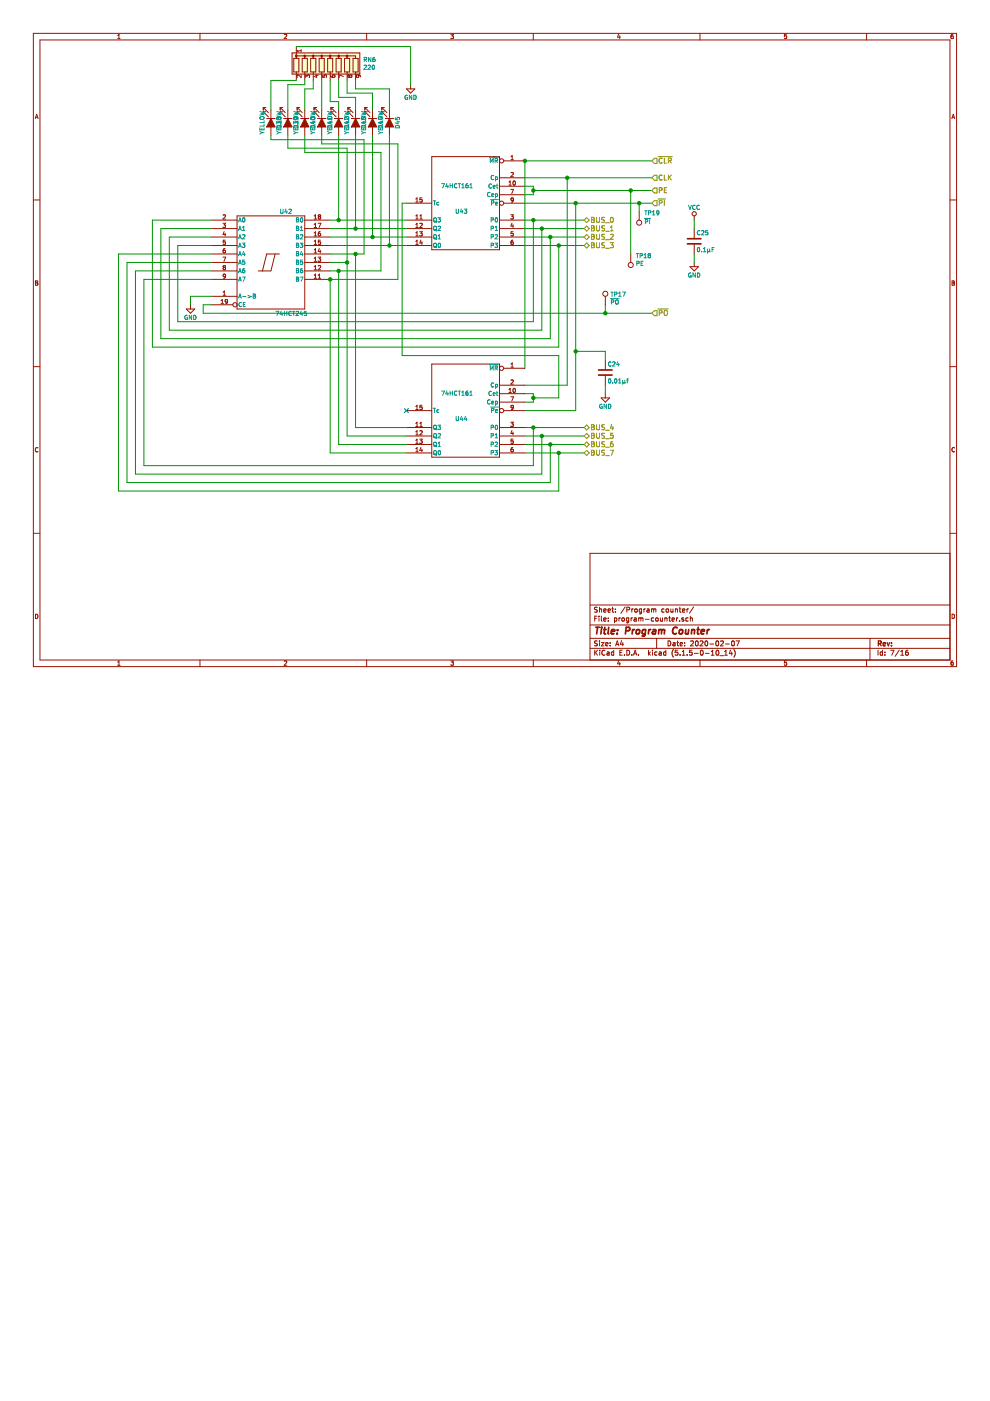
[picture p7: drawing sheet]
<svg xmlns="http://www.w3.org/2000/svg" width="210mm" height="297mm" viewBox="0 0 210 297" stroke-linecap="round" stroke-linejoin="round" font-family="sans-serif">
<path d="M0 0h209.9v297h-209.9z" fill-rule="evenodd" fill="#fff" stroke="#fff" stroke-width=".21"/>
<g fill="none" stroke="#981200" stroke-width=".21">
<path d="M7.1 7.1h195.7v134.2h-195.7zM8.5 8.5h192.9v131.4h-192.9zM25 8.2h.5M25 7.5l.2-.2v.9M42.4 7.1v1.4M60.3 7.3h.3l.2 .2-.6 .7h.6M61.9 11.2h14.4v4.5h-14.4zM62.3 12.4h1.1v2.9h-1.1zM62.8 9.9v2.5M62.8 15.3v1.8M62.8 11.8h12.6v.6M63 16v.4"/>
<path d="M63 15.9v.1M63.8 10.5v.5M63.8 15.9v.5l-.5-.5h-.3M63.8 10.8h-.8l.2 .2M64.1 12.4h1.1v2.9h-1.1zM64.6 11.8v.6M64.6 15.3v1.8M64.7 16.4v-.5l.4 .3 .1-.3h.3l.1 .2v.3M65.9 12.4h1.1v2.9h-1.1zM66.4 11.8v.6M66.4 15.3v1.8M66.8 16h.6"/>
<path d="M67.1 15.8v.6l-.6-.2M67.7 12.4h1v2.9h-1zM68.2 11.8v.6M68.2 15.3v1.8M68.3 15.9v.5h.5l-.1-.4M68.8 15.9l.4 .1-.1 .4M68.8 15.9l-.1 .1M69.5 12.4h1v2.9h-1zM70 11.8v.6M70 15.3v1.8M70.5 16v.2l.2 .2M70.6 15.9l.4 .1v.3l-.7 .1-.2-.4"/>
<path d="M70.6 15.9l-.1 .1M71.3 12.4h1v2.9h-1zM71.8 11.8v.6M71.8 15.3v1.8M72.8 16.2l-.9-.4v.6M73.1 12.4h1v2.9h-1zM73.6 11.8v.6M73.6 15.3v1.8M73.8 16v.4l.3-.2M73.8 15.9h.2M73.8 15.9v.1M74 15.9l.1 .1"/>
<path d="M74.1 16v.1M74.1 16.1l.2-.2 .3 .2-.1 .3-.4-.2M74.1 16.1v.1M74.9 12.4h1v2.9h-1zM75.4 15.3v1.8M75.6 15.9h.6l.2 .4M75.6 15.9v.1M75.9 15.9l.2 .2-.2 .3-.3-.1v-.3M77.7 7.1v1.4M86.2 18.8h1.8l-.9 .9zM87.1 17.9v.9M95.6 7.3h.5l-.3 .3 .3 .1v.4h-.5"/>
<path d="M113.1 7.1v1.4M131.2 7.2l-.3 .7h.6M131.4 7.6v.6M148.4 7.1v1.4M166.3 8.1h.4M166.8 7.3h-.5v.4l.4-.1 .1 .5M166.8 8.1h-.1M183.7 7.1v1.4M201.6 7.8l.2-.2 .3 .2v.3h-.4M201.7 8.1h.1M202.1 7.3l-.4 .2v.6M7.5 25.1l.3-.9 .3 .9"/>
<path d="M7.5 24.9h.5M55.8 22.8l1.1 1.1M55.8 22.8v.5M55.8 23.7v.5M55.8 22.8h.6M55.8 23.7l1.1 1.1M55.8 23.7h.6M56.5 25.1h1.8M57.4 23.3v5.4M59.4 22.8h.6M59.4 23.7h.6M59.4 22.8l1.1 1.1"/>
<path d="M59.4 22.8v.5M59.4 23.7v.5M59.4 23.7l1.1 1.1M60.1 25.1h1.8M61 23.3v5.4M63 22.8h.5M63 23.7h.5M63 22.8l1.1 1.1M63 22.8v.5M63 23.7v.5M63 23.7l1.1 1.1M63.7 25.1h1.8"/>
<path d="M64.6 23.3v5.4M66.6 23.7l1.1 1.1M66.6 22.8h.5M66.6 23.7h.5M66.6 22.8l1.1 1.1M66.6 22.8v.5M66.6 23.7v.5M67.3 25.1h1.8M68.2 23.3v5.4M70.2 22.8h.5M70.2 23.7h.5M70.2 22.8l1.1 1.1"/>
<path d="M70.2 22.8v.5M70.2 23.7v.5M70.2 23.7l1.1 1.1M70.9 25.1h1.8M71.8 23.3v5.4M73.8 22.8h.5M73.8 23.7h.5M73.8 22.8l1.1 1.1M73.8 22.8v.5M73.8 23.7v.5M73.8 23.7l1.1 1.1M74.5 25.1h1.8"/>
<path d="M75.4 23.3v5.4M77.4 22.8h.5M77.4 23.7h.5M77.4 22.8l1 1.1M77.4 22.8v.5M77.4 23.7v.5M77.4 23.7l1 1.1M78.1 25.1h1.8M79 23.3v5.4M81 22.8h.5M81 23.7h.5M81 22.8l1 1.1"/>
<path d="M81 22.8v.5M81 23.7v.5M81 23.7l1 1.1M81.7 25.1h1.8M82.6 23.3v5.4M91.5 33.2h14.4v19.8h-14.4zM105.9 39.5h5.4M105.9 37.7h5.4M106.8 34.1h4.5M107.9 39.3h.5M107.9 38.6l.3-.2v.9M108.3 33.9h.5"/>
<path d="M108.3 33.2l.3-.2v.9M108.3 36.7l.4-.1 .1 .2-.5 .7h.5M108.8 38.4h.2a.44 .44 0 0 1 .3 .4 .44 .44 0 0 1-.4 .4l-.1-.3zM108.9 38.4h-.1M201.8 25.1l.3-.9 .3 .9M201.9 24.9h.4M7.1 42.4h1.4M7.5 59.6l.5 .1-.2 .3 .2 .2-.1 .3h-.4zM7.5 60h.3M44.9 46.7h5.4M44.9 48.5h5.4M44.9 50.3h5.4"/>
<path d="M44.9 52.1h5.4M44.9 57.4h5.4M44.9 53.8h5.4M44.9 59.2h5.4M44.9 55.6h5.4M47.3 47.3h.5l-.3 .4 .3 .1v.3l-.2 .1-.3-.1M47.3 54.5h.6l-.4 .9M47.3 56.5l.2-.2 .3 .2M47.3 45.6l.3-.1 .2 .3-.5 .6h.5M47.3 56.5h.1M47.3 56.5l.2 .2M47.5 56.7l-.2 .2 .2 .3 .3-.2-.2-.3"/>
<path d="M47.5 56.7h.1M47.5 49.1l-.2 .6h.6M47.7 52.7h-.1a.56 .56 0 0 0-.1 .9h.2l.1-.4-.2-.1-.3 .1M47.7 49.4v.6M47.8 50.9h-.4l-.1 .5 .3-.1 .2 .4-.2 .1-.3-.1M47.8 58.5l-.4 .1v-.4l.2-.1 .2 .2-.1 .6-.3 .1M47.8 56.5h.1M47.8 56.5l-.2 .2M50.3 45.8h14.3v19.7h-14.3zM58.3 53.8l-.9 3.6h-2.7M59.2 53.8h-2.7l-.9 3.6M64.6 46.7h5.4"/>
<path d="M64.6 48.5h5.4M64.6 50.3h5.4M64.6 52.1h5.4M64.6 57.4h5.4M64.6 53.8h5.4M64.6 59.2h5.4M64.6 55.6h5.4M66.6 46.4h.5M66.6 54.8l.3-.3v.9M66.6 48.2h.5M66.6 50h.5M66.6 51.8h.5"/>
<path d="M66.6 59h.5M66.6 45.8l.3-.3v.9M66.6 47.6l.3-.3v.9M66.6 49.4l.3-.3v.9M66.6 51.2l.3-.3v.9M66.6 53l.3-.3v.9M66.6 56.6l.3-.3v.9M66.6 58.4l.3-.3v.9M66.6 57.2h.5M66.6 55.4h.5M66.6 53.6h.5M67.4 47.3h.6l-.3 .9"/>
<path d="M67.4 54.5h.6l-.3 .4h.2l.1 .3-.2 .2-.4-.1M67.5 45.7l.2-.2 .3 .2M67.5 59h.5M67.5 58.4l.2-.3v.9M67.5 56.4l.3-.1 .2 .3-.6 .6h.6M67.5 45.7v.1M67.5 45.8l.2 .1M67.7 45.9l-.2 .2 .2 .3 .3-.1-.2-.4M67.7 45.9h.1M67.7 52.7l-.2 .6h.5M67.9 49.1l-.3 .1-.1 .3v.4l.4 .1v-.5h-.2l-.2 .1M67.9 53v.6"/>
<path d="M67.9 50.9h-.4v.5l.3-.1 .2 .4-.2 .1-.3-.1M68 45.7v.1M68 45.8l-.2 .1M86.2 46.7h5.3M86.2 48.5h5.3M86.2 50.3h5.3M86.2 52.1h5.3M86.2 43.1h5.3M88.2 46.4h.5M88.2 42.2l.2-.3v.9M88.2 45.8l.2-.3v.9M88.2 47.6l.2-.3v.9"/>
<path d="M88.2 49.4l.2-.3v.9M88.2 51.2l.2-.3v.9M88.2 48.2h.5M88.2 50h.5M88.2 51.8h.5M88.2 42.8h.5M89 49.1h.5l-.3 .4 .3 .1v.3l-.1 .1-.4-.1M89 46.4h.5M89 45.8l.3-.3v.9M89 47.4l.4-.1 .1 .3-.5 .6h.5M89.2 50.9l-.2 .6h.6M89.4 51.2v.6"/>
<path d="M89.5 41.9h-.5v.5l.4-.1 .1 .4-.1 .1h-.4M105.9 46.7h5.4M105.9 48.5h5.4M105.9 50.3h5.4M105.9 52.1h5.4M105.9 41.3h5.4M106.8 43.1h4.5M108.3 45.5h.5l-.3 .4 .3 .1v.3l-.1 .1-.4-.1M108.3 40.2h.6l-.4 .9M108.5 47.3l-.2 .6h.6M108.8 47.6v.6M108.8 50.9h-.2a.56 .56 0 0 0-.1 .9h.3v-.4l-.1-.1-.4 .1"/>
<path d="M108.8 49.1h-.4l-.1 .5 .4-.1 .1 .4-.1 .1-.4-.1M108.8 42.3l-.4 .2v-.5l.3-.1 .1 .2-.1 .7h-.3M133.7 53.8v1.8M135.5 44.9v1.8M146.3 56.5h1.8l-.9 .9zM147.2 45.8v.9M147.2 48.5v1.9M147.2 51.9v1.9M147.2 55.6v.9M201.4 42.4h1.4M201.9 59.6l.4 .1-.1 .3 .2 .2-.2 .3h-.3zM201.9 60h.3"/>
<path d="M7.1 77.7h1.4M39.5 65.5h1.8l-.9 .9zM40.4 64.6v.9M44.9 62.8h5.4M44.9 64.6h4.5M46.9 64.4h.5M46.9 63.7l.2-.2v.9M47.3 62.6h.5M47.3 61.9l.3-.2v.9M48.2 63.5v.1M48.2 63.5l-.4 .1-.1 .3 .2 .1 .3-.1M48.2 63.6v.6l-.4 .2"/>
<path d="M91.5 77.2h14.4v19.7h-14.4zM106.8 78.1h4.5M108.3 77.2l.3-.2v.8M108.3 77.8h.5M128.3 62.8v1.8M128.3 76.3v2M128.3 79.7v2M201.4 77.7h1.4M8 95a.41 .41 0 0 0-.5 .4 .41 .41 0 0 0 .5 .3M86.2 90.6h5.3M86.2 92.4h5.3M86.2 94.2h5.3"/>
<path d="M86.2 96h5.3M86.2 87.1h5.3M88.2 86.2l.2-.3v.9M88.2 89.8l.2-.3v.9M88.2 91.6l.2-.3v.9M88.2 93.4l.2-.3v.9M88.2 95.2l.2-.3v.9M88.2 90.4h.5M88.2 92.2h.5M88.2 94h.5M88.2 95.8h.5M88.2 86.8h.5"/>
<path d="M89 93.1h.5l-.3 .3 .3 .1v.3l-.1 .2-.4-.1M89 89.8l.3-.3v.9M89 91.4l.4-.1 .1 .3-.5 .6h.5M89 90.4h.5M89.2 94.9l-.2 .6h.6M89.4 95.2v.6M89.5 85.9h-.5v.5l.4-.1 .1 .4-.1 .1-.4-.1M105.9 83.5h5.4M105.9 90.6h5.4M105.9 92.4h5.4M105.9 94.2h5.4M105.9 96h5.4"/>
<path d="M105.9 81.7h5.4M105.9 85.3h5.4M106.8 87.1h4.5M107.9 82.6l.3-.3v.9M107.9 83.2h.5M108.3 89.5h.5l-.3 .4h.3v.4l-.1 .1-.4-.1M108.3 84.1h.6l-.4 .9M108.3 80.6l.4-.1 .1 .3-.5 .6h.5M108.5 91.3l-.2 .6h.6M108.8 94.9h-.2a.56 .56 0 0 0-.1 .9h.3v-.4l-.1-.2-.4 .2M108.8 91.6v.6M108.8 93.1h-.4l-.1 .4 .4-.1 .1 .4-.1 .2-.4-.1"/>
<path d="M108.8 86.3l-.4 .1v-.4l.3-.1 .1 .2-.1 .6-.3 .1M108.9 82.4l.1-.1a.44 .44 0 0 1 .3 .5 .44 .44 0 0 1-.4 .4l-.1-.3zM127.4 84.4h1.8l-.9 .9zM128.3 83.5v.9M202.4 95a.41 .41 0 0 0-.6 .4 .41 .41 0 0 0 .6 .3M7.1 113.1h1.4M201.4 117.3h-76.3v22.6M201.4 113.1h1.4M7.5 130.2a.46 .46 0 0 1 .5 .5 .46 .46 0 0 1-.5 .4zM42.4 139.9v1.4M77.7 139.9v1.4M113.1 139.9v1.4"/>
<path d="M125.1 137.5h76.3M125.1 135.3h76.3M125.1 132.5h76.3M125.1 128.3h76.3M126.1 131.1h.3M126.1 137.9v1M126.2 138.3l.5 .6M126.6 130.6h-.5v1.1M126.6 135.9h-.5v.4a.44 .44 0 0 1 .5 .6h-.6M126.6 128.8h-.5v.3a.44 .44 0 0 1 .5 .6h-.6M126.7 137.9l-.6 .6M127 130.6v.1"/>
<path d="M127 131v.7M127.1 128.7v1.1M127.1 135.9v.1M127.1 136.2v.7M127.1 129.2l.4-.1 .1 .7M127.2 137.9v.1M127.2 138.2v.7M127.5 136.2h.6l-.6 .7h.6M127.5 130.6v1l.2 .1M128 131.4l.5-.2v-.1l-.3-.1-.2 .1 .1 .5h.4M128 129.5l.5-.2v-.2h-.3l-.2 .1 .1 .5h.4M128.3 138a.47 .47 0 0 0-.7 .4 .47 .47 0 0 0 .7 .4"/>
<path d="M128.4 136.6l.5-.1v-.2l-.3-.1-.2 .2 .1 .5h.4M128.7 138.3h.4l.1 .6M128.9 129.5l.5-.2v-.2h-.3l-.2 .1 .1 .5h.4M129 131.6v.1M129 131.1h.1M129.2 138.5l-.5 .2 .1 .2h.4M129.4 136.3v.1M129.4 136.9h.1M129.7 129.1h.4M129.9 128.7v1l.2 .1M130.1 138.3l-.3-.1-.2 .2 .1 .4 .4 .1M130.1 137.9v1"/>
<path d="M130.3 131.1l.3-.1 .2 .2-.1 .4h-.4M130.3 131v1.1M130.5 129.7v.1M130.5 129.1v.1M130.5 136.9l.4-1 .3 1M130.6 136.6h.5M131.2 131v.7M131.4 138.4h.4M131.5 131l-.3 .2M131.8 135.8l-.3 .8h.7M131.9 137.9h-.5v1h.5M131.9 131.1l.3-.1 .2 .2v.3l-.2 .2-.4-.2z"/>
<path d="M132 136.2v.7M132.4 138.8v.1M132.5 128.7l-.9 1.3M132.9 137.9a.54 .54 0 0 1 .6 .5 .54 .54 0 0 1-.6 .5zM132.9 129.3l.5-.1 .1-.4-.6-.1v1.1M133.3 131.1l-.3-.1-.2 .2v.4h.5M133.3 131v1h-.5M133.8 131v.7M134 138.8v.1M134 129.1v.7M134.1 131l-.3 .2M134.3 129.1l-.3 .2"/>
<path d="M134.3 138.9l.4-1 .3 1M134.4 138.6h.5M134.5 131.1h.4v.6M134.6 129.2h.5v.5h-.5zM134.9 131.2l-.5 .2 .2 .3 .3-.1M135.4 138.8v.1M135.4 131.1l.3-.1 .2 .1M135.4 131v.7M135.9 131.1l.1-.1 .3 .1v.6M135.9 131.1v.6M136 129.1v.9l-.2 .2-.2-.1M136 129.1h-.3l-.2 .2 .1 .4h.4"/>
<path d="M136.5 129.1v.7M136.8 131.3h.8M136.8 129.1l-.3 .2M137.2 129.1h.4v.7M137.5 137.9v1M137.6 138.5l.3 .4M137.6 129.3l-.5 .2 .2 .3 .3-.1M137.9 138.2l-.4 .4M138.1 129.2l.3-.1 .2 .1M138.1 129.1v.7M138.3 137.9v.1M138.3 138.2v.7"/>
<path d="M138.6 131.1l-.3-.1-.2 .2v.4h.5M138.6 129.2l.4-.1 .1 .7M138.6 129.2v.6M139.1 131.1l.2-.1 .3 .2v.3l-.3 .2-.3-.2zM139.2 135.3v2.2M139.3 138.3l-.3-.1-.2 .2v.4l.5 .1M139.8 138.3h.4v.6M140 131l.1 .6h.4M140.2 138.5l-.5 .2 .2 .2h.3M140.5 131v.7M140.8 129.1h-.3l-.2 .2 .1 .4h.4M141 131.1h.4v.6"/>
<path d="M141 131v.7M141.2 138.3l-.3-.1-.2 .2v.4l.5 .1M141.2 137.9v1M141.3 129.2h.4v.5h-.4zM141.6 135.9a.53 .53 0 0 1 .6 .5 .53 .53 0 0 1-.6 .5zM141.8 131h.4M141.9 130.6v1l.3 .1M142.2 129.1l.1 .6h.4M142.5 131.4l.5-.2-.1-.1-.3-.1-.1 .1v.5h.4M142.7 129.1v.7M142.7 136.3h.4l.1 .6M142.8 137.7a1.21 1.21 0 0 0 0 1.6"/>
<path d="M143.2 136.5l-.6 .2 .2 .2h.4M143.2 129.1v.7M143.2 129.2l.4-.1v.7M143.4 131v.7M143.5 136.2h.4M143.7 135.9v.9l.2 .1M143.7 137.9h-.5l-.1 .5 .5-.1 .1 .5h-.6M143.7 131l-.3 .2M144 129.1h.4M144.1 131.6v.1M144.1 128.7v1l.3 .1M144.2 138.8v.1"/>
<path d="M144.2 136.6l.5-.1v-.2l-.3-.1-.2 .2 .1 .5h.4M144.6 138.9h.7M144.6 138.2l.3-.3v1M144.7 129.5l.5-.2v-.2h-.3l-.2 .1v.5h.5M144.9 131.1l-.2-.1-.1 .1v.2l.3 .1v.2h-.3M145.2 136.9h.1M145.2 136.3v.1M145.7 129.1v.7M145.7 138.8v.1M145.9 131.1l-.3-.1-.2 .2v.4h.5M146 129.1l-.3 .2M146.4 131.1h.4v.6"/>
<path d="M146.4 130.6v1.1M146.4 136l.4-.1 .2 .3-.6 .7h.6M146.7 137.9h-.5v.5l.5-.1v.5h-.5M147.1 128.7l-.9 1.3M147.2 138.5h.8M147.5 136l.2-.1a.51 .51 0 0 1 .4 .5 .51 .51 0 0 1-.5 .5l-.2-.4zM148.4 139.9v1.4M148.4 136l.4-.1 .3 .3-.7 .7h.7M148.6 137.9h.1a.51 .51 0 0 1 .4 .5 .51 .51 0 0 1-.5 .5l-.1-.4zM149.5 138.5h.8M149.6 136.9h.1M149.6 135.9h.1a.56 .56 0 0 1 .4 .5 .56 .56 0 0 1-.4 .5l-.2-.4z"/>
<path d="M150.5 136.5h.8M150.8 138.2l.3-.3v1M150.8 138.9h.6M151.9 136l.1-.1a.51 .51 0 0 1 .4 .5 .51 .51 0 0 1-.5 .5l-.1-.4zM151.9 138l.2-.1a.51 .51 0 0 1 .3 .5 .51 .51 0 0 1-.4 .5l-.2-.4zM152.6 139h.8M152.8 136l.4-.1 .2 .3-.7 .7h.7M153.6 138.9h.6M153.6 138.2l.3-.3v1M153.8 136.5h.8M154.9 137.8l-.3 .8h.7M155.1 138.2v.7"/>
<path d="M155.2 136l.2-.1a.51 .51 0 0 1 .3 .5 .51 .51 0 0 1-.5 .5l-.1-.4zM155.6 137.7a1.21 1.21 0 0 1 0 1.6M156.1 135.9h.7l-.5 1M183.7 139.9v1.4M184.5 135.3v4.6M186.2 137.9v1M186.7 138.3v.5l.4 .1M186.7 138.3h.4M186.7 138.3h.1M187.1 137.9v1M187.6 138.8v.1M187.6 138.3v.1"/>
<path d="M188.8 137.9h.7l-.4 1M190.7 137.8l-.9 1.4M191 138.9h.6M191 138.2l.3-.3v1M192.5 137.9l-.5 .2v.6l.2 .2 .3-.1v-.5h-.3l-.2 .2M201.9 130.2a.46 .46 0 0 1 .5 .5 .46 .46 0 0 1-.5 .4zM25 140.4l.2-.3v1M25 141.1h.5M60.3 140.2l.3-.1 .2 .3-.6 .7h.6M95.6 140.1h.5l-.3 .4 .3 .1v.4h-.5M131.2 140.1l-.3 .6h.6M131.4 140.4v.7"/>
<path d="M166.8 140.1h-.5v.5l.4-.1 .1 .5h-.5M202.1 140.1l-.4 .3-.1 .5 .2 .2 .3-.1v-.5h-.3l-.2 .2"/>
<circle cx="106.4" cy="34.1" r=".45"/>
<circle cx="106.4" cy="43.1" r=".45"/>
<circle cx="133.7" cy="56.2" r=".54"/>
<circle cx="135.5" cy="47.2" r=".54"/>
<circle cx="147.2" cy="45.3" r=".45"/>
<circle cx="49.8" cy="64.6" r=".45"/>
<circle cx="106.4" cy="78.1" r=".45"/>
<circle cx="128.3" cy="62.3" r=".54"/>
<circle cx="106.4" cy="87.1" r=".45"/>
</g>
<path d="M186.2 136.4h.5l.1-.4-.6-.1v1M186.5 136.4l.3 .5M187.3 136.6l.5-.1-.1-.2-.3-.1-.1 .2v.5h.4M188.1 136.2l.2 .7 .3-.7M189 136.9h.1M189 136.3v.1" fill="none" stroke="#981200" stroke-width=".27"/>
<g fill="none" stroke="#981200" stroke-width=".36">
<path d="M145.8 51.7h2.8M145.8 50.6h2.8M126.9 79.5h2.9M126.9 78.4h2.9M126.3 133h.8M126.7 133l-.2 1.4M127.5 133.5l-.1 .9M127.6 133v.1M128 133.5h.5M128.3 133l-.2 1.2 .3 .2M129.1 133l-.2 1.2 .2 .2M129.6 133.9l.7-.1v-.3h-.4l-.2 .2-.1 .6h.6"/>
<path d="M130.9 134.3l-.1 .1M130.9 133.5v.2M132.7 133.7h.7l.1-.2-.1-.4-.6-.1-.2 1.4M134.1 133.5l-.1 .9M134.5 133.5l-.4 .2M135 133.6l.2-.1 .4 .1v.5l-.3 .3-.4-.1zM136.9 133.5h-.4l-.3 .2v.6l.2 .1 .4-.1M136.9 133.5l-.1 1.1-.3 .3-.4-.1M137.6 133.5l-.1 .9M138 133.5l-.4 .2M138.4 133.5h.6v.9M139 133.8l-.7 .3 .2 .3 .5-.1"/>
<path d="M139.7 133.6l.4-.1 .2 .2M139.7 133.5l-.1 .9M140.3 133.7l.2-.2h.4l-.1 .9M140.3 133.7l-.1 .7M143.6 133.1a.68 .68 0 0 0-1 .4 .68 .68 0 0 0 .5 .9l.3-.1M144.1 133.6l.6-.1 .1 .2-.2 .6-.2 .1-.4-.1zM145.4 133.5v.8h.5M146 133.5l-.1 .9M146.7 133.6l.5-.1v.9M146.7 133.5l-.1 .9M147.8 133.5h.5M148 133l-.1 1.2 .3 .2"/>
<path d="M148.7 133.9l.6-.1v-.3h-.5l-.2 .7 .2 .2 .4-.1M150 133.5l-.1 .9M150.4 133.5l-.4 .2"/>
</g>
<g fill="none" stroke="#009596" stroke-width=".21">
<path d="M77.2 13.9l.3-.1 .2 .3-.6 .6h.6M77.2 12.6h.5v-.3l-.5-.1v.9M77.4 12.6l.3 .5M78 13.9l.4-.1 .1 .3-.5 .6h.5M78.6 12.2v.9l-.5-.9v.9M79 13.9l.1-.1a.44 .44 0 0 1 .3 .5 .44 .44 0 0 1-.4 .4l-.1-.3zM79.4 12.2h-.1a.56 .56 0 0 0-.1 .9l.3-.1v-.4l-.3-.1-.2 .2M55.1 27.8l.5 .3M55.1 27.1v.4h.9v-.4M55.1 23.6l.9 .3-.7 .1 .7 .2-.9 .2M55.2 24.8h.7v.4l-.7 .1-.1-.2zM55.5 27.2v.3"/>
<path d="M55.6 28.1h.4M55.6 28.1l-.5 .3M56 25.6v.4h-.9M56 26.3v.4h-.9M58.7 27.1h.9M58.7 26h.9M58.7 27.8l.4 .3M58.7 23.6l.9 .3-.7 .1 .7 .2-.9 .2M58.8 26.7l.4-.1 .3 .2 .1 .7h-.9zM59.1 25.2l.1 .2h.3v-.6h-.7l-.1 .4 .2 .2 .1-.1M59.1 25.2l-.1 .1M59.1 25.1l-.2-.2-.2 .2 .3 .2"/>
<path d="M59.1 25.1l.1-.2 .4 .2-.1 .2h-.5M59.1 25.1v.1M59.1 27.2v.3M59.1 28.1h.5M59.1 28.1l-.4 .3M59.6 25.9l-.4-.2-.2 .3-.3-.3v.6M59.6 25.6l-.1 .7M59.6 26.3v.4h-.9M62.3 27.1h.9M62.3 26h.9M62.3 27.8l.4 .3M62.3 23.6l.9 .3-.7 .1 .7 .2-.9 .2"/>
<path d="M62.4 26.7l.4-.1 .3 .2 .1 .7h-.9zM62.7 24.9l.1 .4-.4 .1-.1-.5 .3-.2 .4 .1 .2 .3-.2 .2h-.6l-.1-.3 .5-.1 .3 .2 .1 .2M62.7 27.2v.3M62.7 28.1h.5M62.7 28.1l-.4 .3M63.2 25.9l-.4-.2-.2 .3-.3-.3v.6M63.2 26.3v.4h-.9M63.2 25.6l-.1 .7M65.9 27.1h.9M65.9 27.8l.4 .3M65.9 23.6l.9 .3-.7 .1 .7 .2-.9 .2M65.9 25a.44 .44 0 0 1 .5-.2 .44 .44 0 0 1 .3 .4l-.7 .1z"/>
<path d="M66 26.7l.4-.1 .3 .2 .1 .7h-.9zM66 24.8h.7a.42 .42 0 0 1-.4 .6 .42 .42 0 0 1-.3-.6zM66.2 25.8h.6M66.3 27.2v.3M66.3 28.1h.5M66.3 28.1l-.4 .3M66.5 25.7v.6l-.7-.3M66.8 26.3v.4h-.9M66.8 25.6v.4h-.9M69.4 27.1h.9M69.4 27.8l.5 .3M69.4 23.6l.9 .3-.6 .1 .6 .2-.9 .2"/>
<path d="M69.6 26.7l.4-.1 .3 .2v.7h-.9zM69.8 25.8h.5M69.9 27.2v.3M69.9 28.1h.4M69.9 28.1l-.5 .3M70 25.7v.6l-.6-.3M70.3 26.3v.4h-.9M70.3 25.6v.4h-.9M70.3 24.9l-.3-.2-.4 .1-.2 .1 .2 .4h.2h.4l.1-.2M70.3 24.9v.5M70.3 25.1h-.9l.3 .3M73 27.1h.9"/>
<path d="M73 27.8l.5 .3M73 23.6l.9 .3-.6 .1 .6 .2-.9 .2M73.2 26.7l.4-.1 .3 .2v.7h-.9zM73.3 25.8h.6M73.5 27.2v.3M73.5 28.1h.4M73.5 28.1l-.5 .3M73.6 25.7v.6l-.6-.3M73.9 24.9l-.1-.1h-.6l-.2 .1 .1 .5M73.9 24.9v.5l-.5-.5h-.2l-.2 .2 .3 .2h.5l.1-.2M73.9 26.3v.4h-.9M73.9 25.6v.4h-.9"/>
<path d="M76.6 24.9l.2-.1h.6l.1 .1-.1 .5M76.6 27.1h.9M76.6 25.1l.2 .2h.4l.3-.2-.4-.2-.1 .3-.4-.3v.5M76.6 27.8l.5 .3M76.6 23.6l.9 .3-.6 .1 .6 .2-.9 .2M76.8 26.7l.3-.1 .4 .2v.7h-.9zM76.9 25.8h.6M77.1 27.2v.3M77.1 28.1h.4M77.1 28.1l-.5 .3M77.2 25.7v.6l-.6-.3M77.5 26.3v.4h-.9"/>
<path d="M77.5 25.6v.4h-.9M80.2 27.1h.9M80.2 27.8l.5 .3M80.2 23.6l.9 .3-.6 .1 .6 .2-.9 .2M80.3 26.7l.4-.1 .4 .2v.7h-.9zM80.3 24.8h.7l.1 .4-.8 .1-.1-.2zM80.5 25.8h.6M80.5 25h.6M80.6 27.2v.3M80.7 28.1h.4M80.7 28.1l-.5 .3M80.8 25.7v.6l-.6-.3"/>
<path d="M80.8 24.8v.6l-.6-.2M81.1 26.3v.4h-.9M81.1 25.6v.4h-.9M83.8 24.9v.5h.4M83.9 26.7a.47 .47 0 0 1 .6-.1 .47 .47 0 0 1 .2 .5h-.9zM84.1 25.8h.6M84.2 25.4v-.4l.3-.1 .2 .2-.1 .3M84.2 25.4h.1M84.4 25.7v.6l-.6-.3M86.4 20.2a.4 .4 0 0 0-.6 .4 .4 .4 0 0 0 .6 .4v-.3h-.2M87.3 20.2v.9l-.5-.9v.9M87.7 20.2a.45 .45 0 0 1 .5 .4 .45 .45 0 0 1-.5 .5z"/>
<path d="M93.6 38.9h.6l-.4 .9M94.7 38.9l-.2 .6h.6M95 39.2v.6M95.4 38.9v.9M95.4 39.4h.5M95.9 38.9v.9M96.9 39a.4 .4 0 0 0-.6 .4 .4 .4 0 0 0 .6 .3M97.1 38.9h.5M97.4 38.9v.9M97.9 39.8h.5M97.9 39.2l.3-.3v.9M99.2 38.9l-.3 .1-.1 .3v.4l.4 .1v-.5h-.3l-.1 .2"/>
<path d="M99.6 39.8h.5M99.6 39.2l.3-.3v.9M103.7 33.4h2M103.9 34.5v-.9l.4 .6 .3-.6v.9M104.2 39.1a.4 .4 0 0 0-.5 .3 .4 .4 0 0 0 .5 .4M104.6 39.6l.4-.1-.1-.2-.3 .1v.4h.3M104.7 37.3a.4 .4 0 0 0-.6 .3 .4 .4 0 0 0 .6 .4M105 34.1l.5-.1v-.3l-.5-.1v.9M105.1 37.5l.4 .2-.1 .4h-.3M105.1 37.5v.9M105.2 34.1l.3 .4M105.2 39.3h.4"/>
<path d="M105.4 39v.8l.2 .1M50.6 47.1l.3-.9 .3 .9M50.6 48.9l.3-.9 .3 .9M50.6 50.7l.3-.9 .3 .9M50.6 52.4l.3-.8 .3 .8M50.6 54.2l.3-.9 .3 .9M50.6 56l.3-.9 .3 .9M50.6 57.8l.3-.9 .3 .9M50.6 59.6l.3-.9 .3 .9M50.7 52.2h.4M50.7 46.8h.4M50.7 48.6h.4"/>
<path d="M50.7 50.4h.4M50.7 54h.4M50.7 55.8h.4M50.7 57.6h.4M50.7 59.4h.4M51.4 51.6h.5l-.3 .3 .3 .1v.4h-.5M51.4 58.7h.6l-.4 .9M51.4 49.8h.4l.1 .2-.5 .7h.5M51.4 48.9h.5M51.4 48.2l.3-.2v.9M51.5 46.3l.1-.1a.44 .44 0 0 1 .3 .4 .44 .44 0 0 1-.3 .4l-.2-.3zM51.6 53.3l-.2 .6h.6"/>
<path d="M51.9 56.9l-.3 .1-.2 .3 .1 .4 .4 .1v-.5h-.3l-.2 .2M51.9 53.7v.5M51.9 55.1h-.4l-.1 .5 .5-.1v.4h-.5M59.5 44.4v.7l.2 .2 .3-.2v-.7M60.6 44.3l-.2 .6h.6M60.8 44.7v.6M61.7 44.4h-.5M61.7 44.4h.1M61.7 44.4v.3l-.5 .6h.6M62.8 49.8h.5l-.2 .4 .2 .1v.3l-.5 .1zM62.8 48l.5 .1-.2 .3 .2 .2v.2l-.5 .1zM62.8 51.6h.5l-.2 .4 .2 .1v.3h-.5z"/>
<path d="M62.8 46.2l.5 .1-.2 .3 .2 .2v.2l-.5 .1zM62.8 58.7l.5 .1-.2 .4 .2 .1v.3h-.5zM62.8 52h.3M62.8 53.3l.5 .1-.2 .4 .2 .1v.3h-.5zM62.8 55.1l.5 .1-.2 .4 .2 .1v.3h-.5zM62.8 56.9l.5 .1-.2 .4 .2 .1v.3h-.5zM62.8 59.2h.3M62.8 57.4h.3M62.8 55.6h.3M62.8 53.8h.3M62.8 50.2h.3M62.8 48.4h.3"/>
<path d="M62.8 46.6h.3M63.7 51.6h.5l-.3 .3 .3 .1v.4h-.5M63.7 58.7h.5l-.3 .9M63.7 49.8h.3l.2 .2-.5 .7h.5M63.7 48.9h.5M63.7 48.2l.3-.2v.9M63.7 57.4v.1M63.8 46.3l.1-.1a.44 .44 0 0 1 .3 .4 .44 .44 0 0 1-.4 .4l-.1-.3zM63.8 57.3l-.1 .1M63.9 53.3l-.2 .6h.5M64.1 56.9h-.1a.56 .56 0 0 0-.1 .9l.3-.1v-.2l-.2-.2h-.2M64.1 53.7v.5"/>
<path d="M64.2 55.1h-.5v.5h.5v.3h-.5M91.8 42.6h.6M92 49.9l.2-.1 .3 .1-.1 .7-.4-.1zM92 48.1l.2-.1 .3 .1-.1 .7-.4-.1zM92 51.7l.2-.1 .3 .1-.1 .7-.4-.1zM92 46.3l.2-.1 .3 .1-.1 .7-.4-.1zM92.1 52.2l.5 .3M92.1 50.4l.5 .3M92.1 48.6l.5 .3M92.1 46.8l.5 .4M92.1 42.6v.9M92.8 46.2h.6l-.3 .3 .3 .1v.4h-.6"/>
<path d="M92.9 48.1l.3-.1 .2 .2-.6 .7h.6M92.9 50.7h.5M92.9 50l.2-.2v.9M93 51.6h.1a.44 .44 0 0 1 .3 .4 .44 .44 0 0 1-.4 .4l-.1-.3zM93.1 42.9l-.5 .1 .1 .4h.4M93.3 51.6h.1M96.7 44.3v.8l.2 .1 .3-.1v-.8M97.8 44.3l-.2 .6h.6M98 44.6v.6M98.4 44.3h.6l-.3 .4h.2M98.9 44.7h.1M98.9 44.7v.5l-.5-.1"/>
<path d="M103.9 40.9a.4 .4 0 0 0-.5 .3 .4 .4 0 0 0 .5 .4M104 42.3h1.7M104.1 46.6h.5v-.3l-.5-.1v.9M104.1 48.4h.5v-.3l-.5-.1v.9M104.2 43h.5v-.3l-.5-.1v.9M104.3 41.4l.4-.1-.1-.2-.3 .1v.4h.3M104.6 49.8h-.5v.9M104.6 51.6h-.5v.8M104.6 49.8h.1M104.6 51.6h.1M104.6 49.8v.4h-.5M104.6 51.6v.4h-.5"/>
<path d="M104.9 51.6h.6l-.3 .3 .3 .1v.4h-.6M105 49.8h.3l.2 .2-.6 .7h.6M105 48.9h.5M105 48.2l.2-.2v.9M105.1 46.3l.1-.1a.44 .44 0 0 1 .3 .4 .44 .44 0 0 1-.4 .4l-.1-.3zM105.1 41.1l.4 .1-.1 .4h-.3M105.1 43.2l.4-.1v-.2l-.4 .1v.4h.4M105.1 41.1v.9M134.9 53.8h.5M135 55.9l.5-.1v-.3l-.5-.1v.9M135.1 53.8v.9M135.7 54.2h.4l.1-.4h-.5v.9"/>
<path d="M135.9 55.8h.3M136.3 55.4h-.4v.9h.4M136.5 54l.3-.2v.9M136.5 54.7h.6M136.6 46.3h1.3M136.7 44.7h.5M136.8 47h.5v-.3l-.5-.1v.9M136.9 44.7v.9M137.4 53.9l.2-.1 .3 .1M137.4 54l.2 .2M137.4 53.9v.1M137.5 45.1h.4l.1-.3-.5-.1v.9"/>
<path d="M137.6 54.2l-.2 .1 .2 .4 .3-.2-.2-.3M137.6 54.2h.1M137.7 46.6v.9M137.9 53.9v.1M137.9 54l-.2 .2M138.3 44.9l.3-.2v.9M138.3 45.6h.6M139.7 45.1l-.4 .1-.1-.4 .3-.1 .2 .2-.1 .6-.3 .1M146 43.5l.3 .9 .3-.9M146.5 57.9a.4 .4 0 0 0-.5 .4 .4 .4 0 0 0 .5 .4v-.3h-.1M147.4 43.6a.4 .4 0 0 0-.6 .4 .4 .4 0 0 0 .6 .3M147.4 57.9v.9l-.5-.9v.9"/>
<path d="M147.9 57.9a.45 .45 0 0 1 .5 .4 .45 .45 0 0 1-.5 .5zM147.9 52.6l.2-.1a.44 .44 0 0 1 .3 .5 .44 .44 0 0 1-.4 .3l-.1-.3zM148.3 43.6a.4 .4 0 0 0-.6 .4 .4 .4 0 0 0 .6 .3M148.4 49a.4 .4 0 0 0-.6 .3 .4 .4 0 0 0 .6 .4M148.7 49l.4-.1 .2 .2-.6 .7h.6M148.8 53.3v.1M149.1 53.4h.5M149.1 52.7l.3-.2v.9M150 53.3l.2 .1 .3-.1M150 52.8v.9M150.1 48.9h-.5v.4l.3-.1 .2 .4-.2 .2-.3-.1M150.5 53.3l.1 .1"/>
<path d="M150.5 52.8v.5M151 52.9h.3M151.4 52.5h-.4v.9M39.7 66.9a.4 .4 0 0 0-.5 .4 .4 .4 0 0 0 .5 .4v-.3h-.1M40.6 66.8v.9l-.5-.9v.9M41.1 66.8a.45 .45 0 0 1 .5 .5 .45 .45 0 0 1-.5 .4zM50.6 63.2l.3-.9 .3 .9M50.7 63h.4M51.2 64.2a.4 .4 0 0 0-.5 .4 .4 .4 0 0 0 .5 .3M51.5 62.9h.6M51.6 64.5h.3M52 64.1h-.4v.9h.4"/>
<path d="M52.6 62.6l.7 .3-.7 .2M53.7 62.3l.4 .1-.1 .4 .2 .1-.1 .3h-.4zM53.7 62.8h.3M58.5 66h.6l-.4 .9M59.6 66l-.2 .6h.6M59.8 66.3v.6M60.3 66v.9M60.3 66.4h.5M60.8 66v.9M61.7 66.1a.4 .4 0 0 0-.5 .4 .4 .4 0 0 0 .5 .3M62 66h.5M62.3 66v.9"/>
<path d="M62.8 66.1l.3-.1 .2 .3-.6 .6h.6M63.8 66l-.2 .6h.6M64.1 66.3v.6M64.5 66.4h.4l.1 .3-.2 .2-.3-.1M64.5 66.4h.1M65 66h-.5v.4M103.7 77.3h2M103.9 78.5v-.9l.4 .6 .3-.6v.9M105 78h.5v-.3l-.5-.1v.9M105.2 78l.3 .5M129.4 63.3h1.9M129.5 61.9h.5"/>
<path d="M129.5 76.8a.4 .4 0 0 0-.5 .4 .4 .4 0 0 0 .5 .3M129.6 64h.5v-.3l-.5-.1v.9M129.8 61.9v.9M129.9 76.8l.3-.1 .2 .3-.6 .6h.6M130.5 63.7l.2-.1 .4 .1-.1 .7h-.5zM130.7 62.4h-.4M130.8 62.3l-.1-.3-.4-.1v.9M130.8 62.3l-.1 .1M131 76.7l-.3 .6h.6M131.2 62.2l.2-.3v.9M131.2 62.8h.5M131.2 77v.6"/>
<path d="M132 61.9h.6l-.4 .9M91.8 86.6h.6M92 90.3l.2-.2 .3 .2-.1 .7-.4-.1zM92 92.1l.2-.2 .3 .2-.1 .7-.4-.1zM92 93.9l.2-.2 .3 .2-.1 .7-.4-.1zM92 95.7l.2-.2 .3 .2-.1 .7-.4-.1zM92.1 86.6v.9M92.1 90.8l.5 .3M92.1 92.6l.5 .3M92.1 94.4l.5 .3M92.1 96.2l.5 .3M92.8 90.1h.6l-.3 .4 .3 .1v.4h-.6"/>
<path d="M92.9 92l.3-.1 .2 .3-.6 .6h.6M92.9 94l.2-.3v.9M92.9 94.6h.5M93 95.6l.1-.1a.44 .44 0 0 1 .3 .5 .44 .44 0 0 1-.4 .4l-.1-.3zM93.1 86.9l-.5 .1 .1 .4h.4M93.6 82.9h.6l-.4 .9M94.7 82.9l-.2 .6h.6M95 83.2v.6M95.4 82.9v.9M95.4 83.3h.5M95.9 82.9v.9M96.7 88.3v.7l.2 .2 .3-.2v-.7"/>
<path d="M96.9 83a.4 .4 0 0 0-.6 .4 .4 .4 0 0 0 .6 .3M97.1 82.9h.5M97.4 82.9v.9M97.8 88.3l-.2 .6h.6M97.9 83.2l.3-.3v.9M97.9 83.8h.5M98 88.6v.6M98.7 88.3l-.2 .6h.5M98.9 88.6v.6M99.2 82.9l-.3 .1-.1 .3v.4l.4 .1v-.5h-.3l-.1 .1M99.6 83.2l.3-.3v.9M99.6 83.8h.5"/>
<path d="M103.9 84.8a.4 .4 0 0 0-.5 .4 .4 .4 0 0 0 .5 .4M104 86.3h1.7M104.1 94.2h.5v-.4l-.5-.1v.9M104.2 83.1a.4 .4 0 0 0-.5 .3 .4 .4 0 0 0 .5 .4M104.2 87l.5-.1v-.3h-.5v.9M104.3 85.4l.4-.1-.1-.2-.3 .1v.4h.3M104.6 83.6l.4-.1-.1-.2-.3 .1v.4h.3M104.6 90.2l-.5-.1v.9M104.6 92l-.5-.1v.9M104.6 90.2h.1M104.6 92h.1M104.6 96h-.5"/>
<path d="M104.6 95.9v.1M104.6 92v.4h-.5M104.6 95.9v-.3l-.5-.1v.9M104.6 90.2v.4h-.5M104.7 81.3a.4 .4 0 0 0-.6 .3 .4 .4 0 0 0 .6 .4M104.9 95.5h.6l-.3 .4 .3 .1v.3h-.6M105 92.2l.2-.3v.9M105 93.8l.3-.1 .2 .3-.6 .6h.6M105 92.8h.5M105.1 90.2l.1-.1a.44 .44 0 0 1 .3 .5 .44 .44 0 0 1-.4 .4l-.1-.3zM105.1 81.5l.4 .1-.1 .4h-.3M105.1 85.6h.4l-.1-.5h-.3v.9"/>
<path d="M105.1 87.1h.4v-.2l-.4 .1v.4h.4M105.1 81.5v.9M105.2 83.3h.4M105.4 83v.7l.2 .2M127.6 85.7a.4 .4 0 0 0-.5 .5 .4 .4 0 0 0 .6 .3v-.3h-.2M128.6 85.7v.9l-.5-.9v.9M129 85.7a.45 .45 0 0 1 .5 .4 .45 .45 0 0 1-.5 .5zM129.1 80.4l.1-.1a.44 .44 0 0 1 .3 .5 .44 .44 0 0 1-.4 .4l-.1-.3zM129.9 81.1v.1M130.4 80.4l.1-.1a.44 .44 0 0 1 .3 .5 .44 .44 0 0 1-.4 .4zM131.1 81.2h.6M131.1 80.6l.3-.3v.9"/>
<path d="M132 81.1l.2 .1 .3-.1M132 80.6v.9M132.5 81.1l.1 .1M132.5 80.6v.5M132.9 80.6h.3M133.2 80.3l-.2 .1v.8"/>
</g>
<g fill="#981200" stroke="#981200" stroke-width=".21">
<path d="M57.4 25.1l.9 1.8h-1.8z"/>
<path d="M61 25.1l.9 1.8h-1.8z"/>
<path d="M64.6 25.1l.9 1.8h-1.8z"/>
<path d="M68.2 25.1l.9 1.8h-1.8z"/>
<path d="M71.8 25.1l.9 1.8h-1.8z"/>
<path d="M75.4 25.1l.9 1.8h-1.8z"/>
<path d="M79 25.1l.9 1.8h-1.8z"/>
<path d="M82.6 25.1l.9 1.8h-1.8z"/>
<circle cx="62.8" cy="11.8" r=".18"/>
<circle cx="64.6" cy="11.8" r=".18"/>
<circle cx="66.4" cy="11.8" r=".18"/>
<circle cx="68.2" cy="11.8" r=".18"/>
<circle cx="70" cy="11.8" r=".18"/>
<circle cx="71.8" cy="11.8" r=".18"/>
<circle cx="73.6" cy="11.8" r=".18"/>
</g>
<path d="M61.9 11.2h14.4v4.5h-14.4z" fill-rule="evenodd" fill="#fffecd" stroke="#fffecd" stroke-width=".21"/>
<g fill="none" stroke="#009300" stroke-width=".21">
<path d="M62.8 17.1h-5.4v6.2M62.8 9.9h24.3v8M64.6 17.1v.8h-3.6v5.4M66.4 17.1v1.7h-1.8v4.5M68.2 17.1v6.2M70 17.1v4.4h1.8v1.8M71.8 17.1v3.5h3.6v2.7M73.6 17.1v2.6h5.4v3.6M75.4 17.1v1.7h7.2v4.5M57.4 28.7v.9h19.8v24.2h-7.2M61 28.7v2.7h12.6v61h12.6M64.6 28.7v3.6h16.2v25.1h-10.8"/>
<path d="M68.2 28.7v1.8h16.2v28.7h-14.4v36.8h16.2M71.8 28.7v18M75.4 28.7v19.8M79 28.7v21.6M82.6 28.7v23.4M111.3 39.5h1.8v1.8h-1.8M111.3 37.7h26.9M120.3 37.7v44h-9M138.2 34.1h-26.9v44M44.9 48.5h-10.8v23.3h82.6v-21.5M44.9 46.7h-12.6v26.9h86.2v-21.5M44.9 57.4h-16.2v43.1h86.2v-8.1"/>
<path d="M44.9 55.6h-18v46.7h89.8v-8.1M44.9 59.2h-14.4v39.5h82.6v-8.1M44.9 53.8h-19.8v50.3h93.4v-8.1M70 52.1h16.2M70 50.3h16.2M70 48.5h16.2M70 46.7h16.2M70 55.6h3.6M71.8 57.4v36.8h14.4M75.4 53.8v36.8h10.8M86.2 43.1h-.9v32.3h33.2v9h-5.4M111.3 52.1h12.6"/>
<path d="M111.3 50.3h12.6M111.3 48.5h12.6M111.3 46.7h12.6M111.3 43.1h26.9M113.1 46.7v21.5h-75.4v-16.1h7.2M113.1 40.4h25.1M114.9 48.5v21.5h-79v-19.7h9M122.1 43.1v44h-10.8M133.7 40.4v13.4M135.5 43.1v1.8M147.2 46.7v1.8M147.2 53.8v1.8"/>
<path d="M44.9 62.8h-4.5v1.8M44.9 64.6h-1.8v1.8h95.1M122.1 74.5h6.2v1.8M128.3 64.6v1.8M111.3 90.6h12.6M111.3 83.5h1.8v1.8h-1.8M111.3 96h12.6M111.3 94.2h12.6M111.3 92.4h12.6M128.3 81.7v1.8"/>
</g>
<g fill="none" stroke="#969400" stroke-width=".21">
<path d="M138.2 34.1l.6-.5h.5v1h-.5zM138.2 37.7l.6-.5h.5v1h-.5zM139.5 33.2h3M140.4 37.2a.48 .48 0 0 0-.7 .4 .48 .48 0 0 0 .7 .5M140.4 33.6a.48 .48 0 0 0-.7 .4 .48 .48 0 0 0 .7 .5M140.9 33.5v1.1h.5M140.9 37.1v1.1h.5M141.4 39.8h-.5v1.1h.5M141.7 34.1l.5-.1 .1-.4-.6-.1v1.1M141.7 37.1v1.1M141.9 37.6l.4 .6M142 34.1l.3 .5"/>
<path d="M142.3 37.1l-.6 .6M123.9 52.1l.5-.6 .5 .6-.5 .5zM123.9 50.3l.5-.6 .5 .6-.5 .5zM123.9 48.5l.5-.6 .5 .6-.5 .5zM123.9 46.7l.5-.6 .5 .6-.5 .5zM125.4 46.1h.4l.2 .2-.2 .3 .2 .3-.2 .3h-.4zM125.4 47.9h.4l.2 .2-.2 .3 .2 .3-.2 .2h-.4zM125.4 49.7h.4l.2 .2-.2 .3 .2 .3-.2 .2h-.4zM125.4 51.5h.4l.2 .2-.2 .3 .2 .3-.2 .2h-.4zM125.4 52h.4M125.4 50.2h.4M125.4 48.4h.4"/>
<path d="M125.4 46.6h.4M126.5 51.5v.8l.2 .2 .4-.2v-.8M126.5 46.1v.8l.2 .3 .4-.3v-.8M126.5 47.9v.8l.2 .2 .4-.2v-.8M126.5 49.7v.8l.2 .2 .4-.2v-.8M128.2 46.1l-.6 .1a.46 .46 0 0 0 .5 .5v.4h-.5M128.2 47.9l-.6 .1a.46 .46 0 0 0 .5 .5v.4h-.5M128.2 49.7l-.6 .1a.46 .46 0 0 0 .5 .5v.4h-.5M128.2 51.5l-.6 .1a.46 .46 0 0 0 .5 .5v.4h-.5M128.4 52.6h.8M128.4 50.8h.8M128.4 49h.8"/>
<path d="M128.4 47.2h.8M129.4 51.5h.6l-.3 .4 .3 .1v.4l-.2 .1-.4-.1M129.4 49.8l.4-.1 .2 .3-.6 .7h.6M129.4 48.9h.6M129.4 48.2l.3-.3v1M129.5 46.2l.2-.1a.52 .52 0 0 1 .4 .5 .52 .52 0 0 1-.5 .5l-.2-.4zM138.2 40.4l.6-.6h.5v1.1h-.5zM138.2 43.1l.6-.6h.5v1.1h-.5zM139.5 42.2h1.6M139.8 40.4l.5-.1v-.4l-.5-.1v1.1M139.8 43h.5v-.4l-.5-.1v1.1M140.9 40.3h.3"/>
<path d="M140.9 42.5v1.1M138.8 65.9h.5v1.1h-.5l-.6-.6zM139.5 65.5h2.2M139.8 66.4l.5-.1v-.4l-.5-.1v1.1M140.9 66l.2-.2 .4 .2v.5l-.2 .4-.4-.2zM123.9 94.2l.5-.5 .5 .5-.5 .6zM123.9 90.6l.5-.5 .5 .5-.5 .6zM123.9 96l.5-.5 .5 .5-.5 .6zM123.9 92.4l.5-.5 .5 .5-.5 .6zM125.4 90.1h.4l.2 .2-.2 .3 .2 .3-.2 .2h-.4zM125.4 91.8h.4l.2 .2-.2 .4 .2 .3-.2 .2h-.4zM125.4 93.6h.4l.2 .2-.2 .3 .2 .4-.2 .2h-.4z"/>
<path d="M125.4 95.4h.4l.2 .2-.2 .3 .2 .4-.2 .2h-.4zM125.4 90.6h.4M125.4 92.4h.4M125.4 94.1h.4M125.4 95.9h.4M126.5 90.1v.8l.2 .2 .4-.2v-.8M126.5 91.8v.9l.2 .2 .4-.2v-.9M126.5 93.6v.9l.2 .2 .4-.2v-.9M126.5 95.4v.9l.2 .2 .4-.2v-.9M128.2 90.1h-.6a.46 .46 0 0 0 .5 .6v.4h-.5M128.2 91.9h-.6a.46 .46 0 0 0 .5 .6v.4h-.5M128.2 93.7h-.6a.46 .46 0 0 0 .5 .6v.4h-.5"/>
<path d="M128.2 95.5h-.6a.46 .46 0 0 0 .5 .6v.4h-.5M128.4 91.2h.8M128.4 93h.8M128.4 94.8h.8M128.4 96.6h.8M129.4 95.4h.7l-.5 1.1M129.7 90l-.3 .8h.7M129.9 90.4v.7M129.9 93.6l-.3 .1-.2 .8 .2 .2 .4-.1-.1-.5h-.3l-.2 .2M130 91.8h-.5l-.1 .6 .5-.1 .1 .5-.2 .1-.4-.1"/>
</g>
<g fill="#009300" stroke="#009300" stroke-width=".21">
<circle cx="114.9" cy="48.5" r=".36"/>
<circle cx="116.7" cy="50.3" r=".36"/>
<circle cx="118.5" cy="52.1" r=".36"/>
<circle cx="122.1" cy="43.1" r=".36"/>
<circle cx="120.3" cy="37.7" r=".36"/>
<circle cx="70" cy="59.2" r=".36"/>
<circle cx="71.8" cy="57.4" r=".36"/>
<circle cx="73.6" cy="55.6" r=".36"/>
<circle cx="75.4" cy="53.8" r=".36"/>
<circle cx="118.5" cy="96" r=".36"/>
<circle cx="116.7" cy="94.2" r=".36"/>
<circle cx="114.9" cy="92.4" r=".36"/>
<circle cx="113.1" cy="90.6" r=".36"/>
<circle cx="113.1" cy="46.7" r=".36"/>
<circle cx="113.1" cy="40.4" r=".36"/>
<circle cx="135.5" cy="43.1" r=".36"/>
<circle cx="122.1" cy="74.5" r=".36"/>
<circle cx="113.1" cy="84.4" r=".36"/>
<circle cx="82.6" cy="52.1" r=".36"/>
<circle cx="133.7" cy="40.4" r=".36"/>
<circle cx="71.8" cy="46.7" r=".36"/>
<circle cx="75.4" cy="48.5" r=".36"/>
<circle cx="79" cy="50.3" r=".36"/>
<circle cx="128.3" cy="66.4" r=".36"/>
<circle cx="111.3" cy="34.1" r=".36"/>
</g>
<path d="M85.7 86.6l.9 .9M86.6 86.6l-.9 .9" fill="none" stroke="#011996" stroke-width=".21"/>
</svg>
